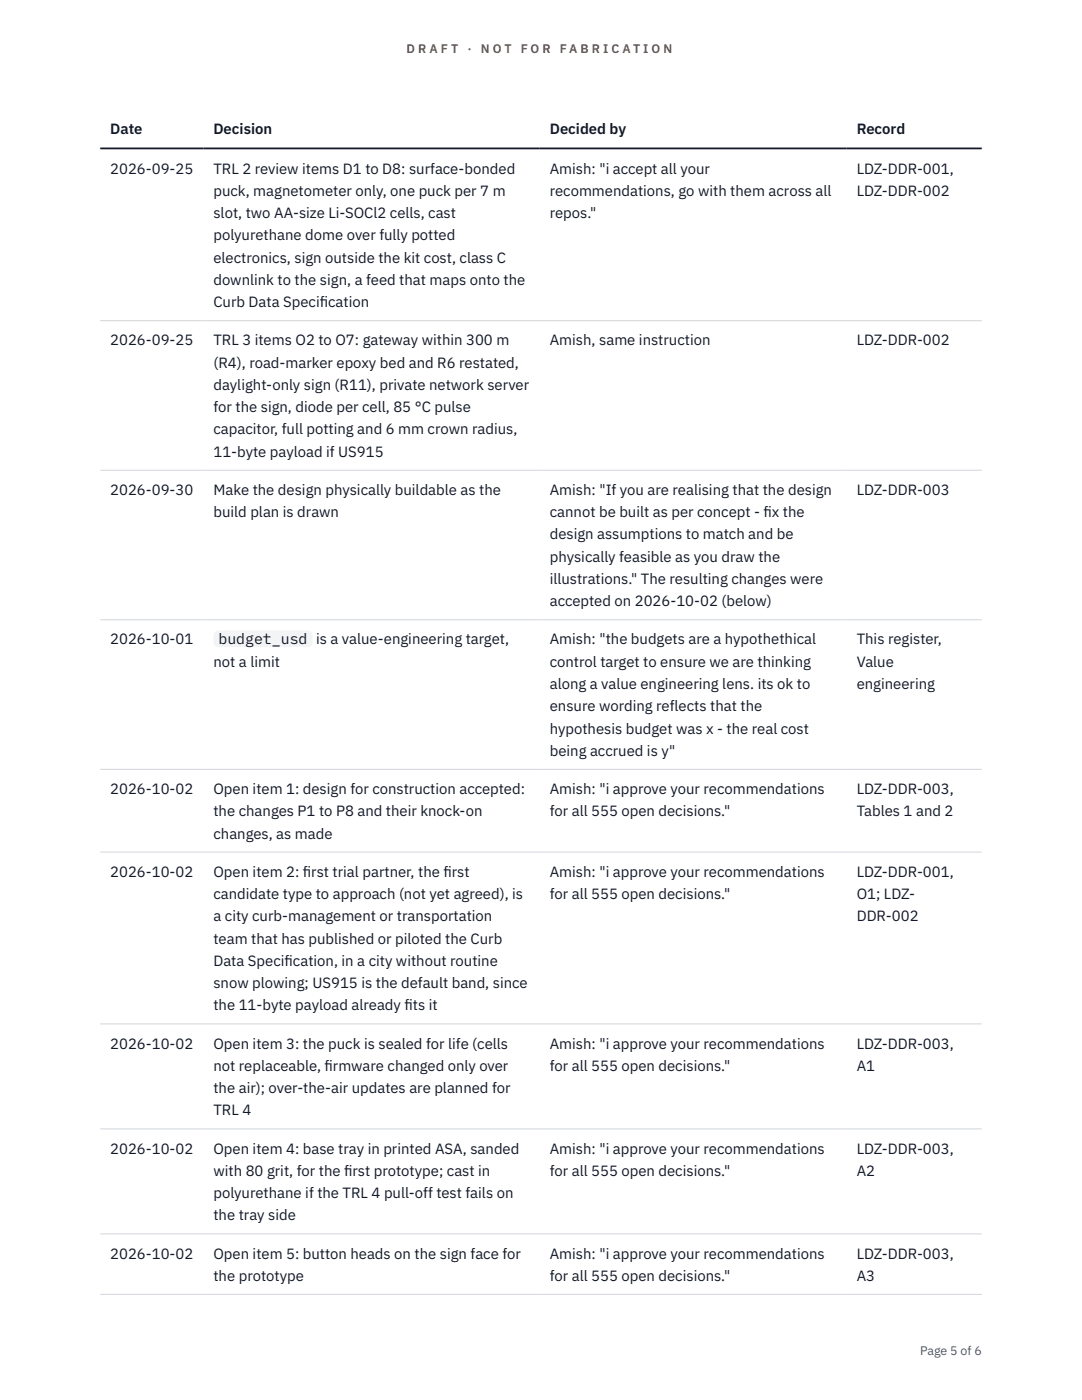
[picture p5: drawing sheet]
<svg xmlns="http://www.w3.org/2000/svg" width="216mm" height="279mm" viewBox="0 0 216 279" stroke-linecap="round" stroke-linejoin="round" font-family="sans-serif">
<defs><g id="words">
<g font-size="3" fill="#111827">
<text x="22" y="26.8">Date</text>
<text x="42.6" y="26.8">Decision</text>
<text x="109.7" y="26.8">Decided by</text>
<text x="170.9" y="26.8">Record</text>
<text x="22" y="34.6">2026-09-25</text>
<text x="42.6" y="34.6">TRL 2 review items D1 to D8: surface-bonded</text>
<text x="109.7" y="34.6">Amish: &quot;i accept all your</text>
<text x="170.9" y="34.6">LDZ-DDR-001,</text>
<text x="42.6" y="39.1">puck, magnetometer only, one puck per 7 m</text>
<text x="109.7" y="39.1">recommendations, go with them across all</text>
<text x="170.9" y="39.1">LDZ-DDR-002</text>
<text x="42.6" y="43.5">slot, two AA-size Li-SOCl2 cells, cast</text>
<text x="42.6" y="48">polyurethane dome over fully potted</text>
<text x="109.7" y="43.5">repos.&quot;</text>
<text x="42.6" y="52.4">electronics, sign outside the kit cost, class C</text>
<text x="42.6" y="56.9">downlink to the sign, a feed that maps onto the</text>
<text x="42.6" y="61.3">Curb Data Specif</text>
<text x="63.8" y="61.3">ication</text>
<text x="22" y="68.9">2026-09-25</text>
<text x="42.6" y="68.9">TRL 3 items O2 to O7: gateway within 300 m</text>
<text x="109.7" y="68.9">Amish, same instruction</text>
<text x="170.9" y="68.9">LDZ-DDR-002</text>
<text x="42.6" y="73.4">(R4), road-marker epoxy bed and R6 restated,</text>
<text x="42.6" y="77.8">daylight-only sign (R11), private network server</text>
<text x="42.6" y="82.3">for the sign, diode per cell, 85 °C pulse</text>
<text x="42.6" y="86.7">capacitor, full potting and 6 mm crown radius,</text>
<text x="42.6" y="91.1">11-byte payload if US915</text>
<text x="22" y="98.8">2026-09-30</text>
<text x="42.6" y="98.8">Make the design physically buildable as the</text>
<text x="109.7" y="98.8">Amish: &quot;If you are realising that the design</text>
<text x="170.9" y="98.8">LDZ-DDR-003</text>
<text x="42.6" y="103.2">build plan is drawn</text>
<text x="109.7" y="103.2">cannot be built as per concept - f</text>
<text x="109.7" y="107.7">design assumptions to match and be</text>
<text x="152.4" y="103.2">ix the</text>
<text x="109.7" y="112.1">physically feasible as you draw the</text>
<text x="109.7" y="116.5">illustrations.&quot; The resulting changes were</text>
<text x="109.7" y="121">accepted on 2026-10-02 (below)</text>
<text x="22" y="128.6">2026-10-01</text>
<text x="43.6" y="128.6">budget_usd</text>
<text x="63.1" y="128.6">is a value-engineering target,</text>
<text x="109.7" y="128.6">Amish: &quot;the budgets are a hypothethical</text>
<text x="170.9" y="128.6">This register,</text>
<text x="42.6" y="133.1">not a limit</text>
<text x="109.7" y="133.1">control target to ensure we are thinking</text>
<text x="109.7" y="137.5">along a value engineering lens. its ok to</text>
<text x="170.9" y="133.1">Value</text>
<text x="170.9" y="137.5">engineering</text>
<text x="109.7" y="142">ensure wording reflects that the</text>
<text x="109.7" y="146.4">hypothesis budget was x - the real cost</text>
<text x="109.7" y="150.8">being accrued is y&quot;</text>
<text x="22" y="158.5">2026-10-02</text>
<text x="42.6" y="158.5">Open item 1: design for construction accepted:</text>
<text x="109.7" y="158.5">Amish: &quot;i approve your recommendations</text>
<text x="170.9" y="158.5">LDZ-DDR-003,</text>
<text x="42.6" y="162.9">the changes P1 to P8 and their knock-on</text>
<text x="42.6" y="167.4">changes, as made</text>
<text x="109.7" y="162.9">for all 555 open decisions.&quot;</text>
<text x="170.9" y="162.9">Tables 1 and 2</text>
<text x="22" y="175">2026-10-02</text>
<text x="42.6" y="175">Open item 2: f</text>
<text x="42.6" y="179.4">candidate type to approach (not yet agreed), is</text>
<text x="60.4" y="175">irst trial partner, the f</text>
<text x="88.5" y="175">irst</text>
<text x="109.7" y="175">Amish: &quot;i approve your recommendations</text>
<text x="109.7" y="179.4">for all 555 open decisions.&quot;</text>
<text x="170.9" y="175">LDZ-DDR-001,</text>
<text x="170.9" y="179.4">O1; LDZ-</text>
<text x="42.6" y="183.9">a city curb-management or transportation</text>
<text x="170.9" y="183.9">DDR-002</text>
<text x="42.6" y="188.3">team that has published or piloted the Curb</text>
<text x="42.6" y="192.8">Data Specif</text>
<text x="42.6" y="197.2">snow plowing; US915 is the default band, since</text>
<text x="56.8" y="192.8">ication, in a city without routine</text>
<text x="42.6" y="201.6">the 11-byte payload already f</text>
<text x="80.7" y="201.6">its it</text>
<text x="22" y="209.3">2026-10-02</text>
<text x="42.6" y="209.3">Open item 3: the puck is sealed for life (cells</text>
<text x="109.7" y="209.3">Amish: &quot;i approve your recommendations</text>
<text x="170.9" y="209.3">LDZ-DDR-003,</text>
<text x="42.6" y="213.7">not replaceable, f</text>
<text x="64.8" y="213.7">irmware changed only over</text>
<text x="109.7" y="213.7">for all 555 open decisions.&quot;</text>
<text x="170.9" y="213.7">A1</text>
<text x="42.6" y="218.2">the air); over-the-air updates are planned for</text>
<text x="42.6" y="222.6">TRL 4</text>
<text x="22" y="230.2">2026-10-02</text>
<text x="42.6" y="230.2">Open item 4: base tray in printed ASA, sanded</text>
<text x="109.7" y="230.2">Amish: &quot;i approve your recommendations</text>
<text x="170.9" y="230.2">LDZ-DDR-003,</text>
<text x="42.6" y="234.7">with 80 grit, for the f</text>
<text x="42.6" y="239.1">polyurethane if the TRL 4 pull-off test fails on</text>
<text x="68.7" y="234.7">irst prototype; cast in</text>
<text x="109.7" y="234.7">for all 555 open decisions.&quot;</text>
<text x="170.9" y="234.7">A2</text>
<text x="42.6" y="243.6">the tray side</text>
<text x="22" y="251.2">2026-10-02</text>
<text x="42.6" y="251.2">Open item 5: button heads on the sign face for</text>
<text x="109.7" y="251.2">Amish: &quot;i approve your recommendations</text>
<text x="170.9" y="251.2">LDZ-DDR-003,</text>
<text x="42.6" y="255.6">the prototype</text>
<text x="109.7" y="255.6">for all 555 open decisions.&quot;</text>
<text x="170.9" y="255.6">A3</text>
</g>
<g font-size="2.5" fill="#b45309">
<text x="81.1" y="10.5">D R A F T</text>
<text x="93.3" y="10.5">·</text>
<text x="95.9" y="10.5">N O T</text>
<text x="103.9" y="10.5">F O R</text>
<text x="111.7" y="10.5">F A B R I C A T I O N</text>
</g>
<text font-size="2.5" fill="#4b5563" x="183.6" y="270.3">Page 5 of 6</text>
</g></defs>
<path d="M20 64h175.9M20 93.8h175.9M20 123.7h175.9M20 153.5h175.9M20 170.1h175.9M20 204.3h175.9M20 225.3h175.9M20 246.3h175.9M20 258.3h175.9" fill="none" stroke="#d1d5db" stroke-width=".2"/>
<path d="M20 29.6h175.9" fill="none" stroke="#111827" stroke-width=".35"/>
<path d="M42.6 125.8h19.8v3.4h-19.8z" fill="#f3f4f6"/>
<use href="#words"/>
</svg>
